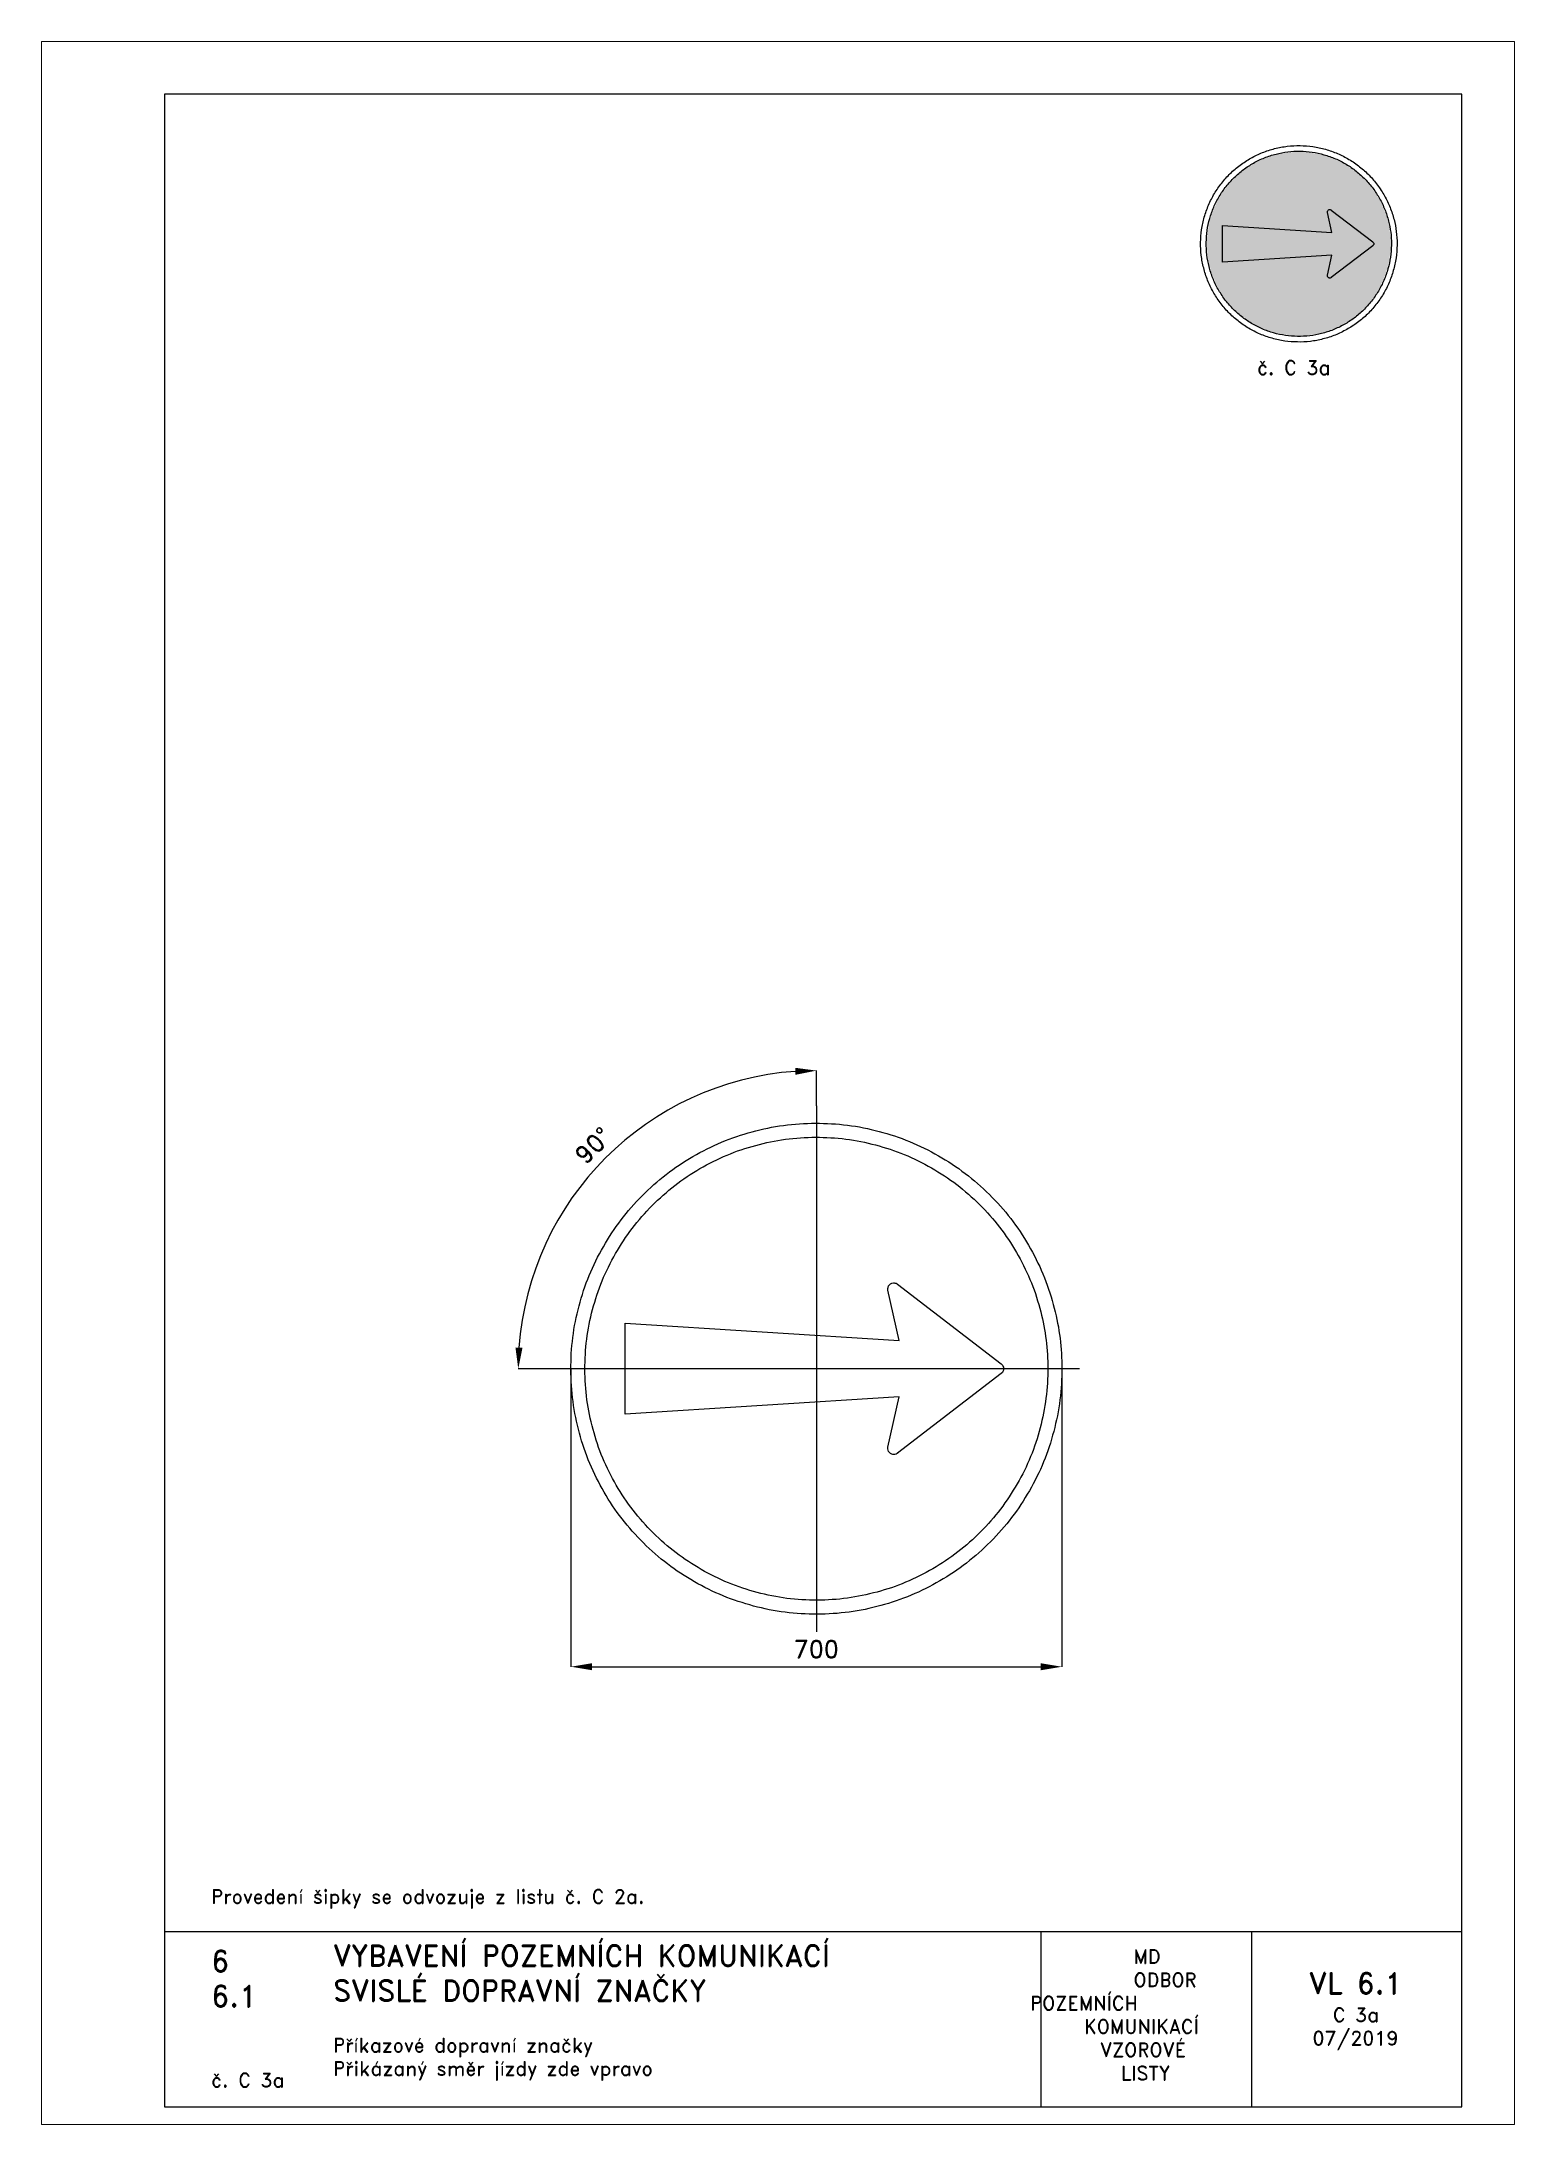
# Paper-space layout 'C 3a' of a CAD drawing. Header units: millimetres. Extents: x 0 to 210, y 0 to 297.
# The model-space entities are those that its viewports show. They can reach past a viewport. Long polylines and large blocks are cut down to what shows.
import ezdxf

# ---------------------------------------------------------------- set-up
doc = ezdxf.new("R2010")
doc.units = ezdxf.units.MM
doc.header["$LTSCALE"] = 5
doc.linetypes.add('ČERCHOVANÁX2', pattern=[2, 1, -0.5, 0, -0.5])
for name, color, linetype in [('Kóty', 2, 'Continuous'), ('Rozpiska', 7, 'Continuous'), ('Značka', 7, 'Continuous')]:
    doc.layers.add(name, color=color, linetype=linetype)
doc.layers.add('Rámeček', color=6, linetype='Continuous', plot=False)
doc.styles.get("Standard").update_dxf_attribs({"font": 'romand.shx', "height": 25})
doc.dimstyles.get("Standard").update_dxf_attribs({"dimtxt": 25, "dimasz": 30, "dimexe": 0.18, "dimexo": 0.0625, "dimgap": 12.5, "dimtad": 1, "dimdec": 0, "dimzin": 0, "dimdsep": 46, "dimtxsty": 'Standard', "dimcen": 0.09, "dimadec": 0, "dimazin": 0, "dimtfac": 1, "dimtdec": 0, "dimtofl": 0, "dimtmove": 0, "dimatfit": 3, "dimfxl": 1, "dimtolj": 1, "dimtzin": 0, "dimarcsym": 0})

psp = doc.layouts.new('C 3a')

# ---------------------------------------------------------------- texts
at = {"layer": 'Rozpiska', "color": 7, "attachment_point": 1}
for s, width, heights, insert, char_height in [('\\pi8.03909;{\\C6;č. C 3a}', 27.9829, [2.67], (165.28, 251.51), 2), ('\\P\\PProvedení šipky se odvozuje z listu č. C 2a. ', 155.5011, [0], (24.17, 40.15), 2), ('6', 149.0422, [0], (24.17, 24.77), 3), ('{\\C6;VYBAVENÍ POZEMNÍCH KOMUNIKACÍ\\P}SVISLÉ DOPRAVNÍ ZNAČKY{\\H1.34524x; }', 149.0422, [0], (41.56, 25.56), 3), ('\\pi14.7414;{\\C6;MD\\P\\pi2.36044;}ODBOR POZEMNÍCH{\\H1.57143x; }\\P\\pi7.69378;KOMUNIKACÍ{\\H1.5x; }\\P\\pi9.97949;{\\C6;VZOROVÉ\\H1.47619x; \\H0.67742x;\\P\\pi12.93187;LISTY\\H1.26984x; }', 33.1018, [0], (140.95, 24.95), 2), ('\\pi1.03113;{\\H1.5x;\\C6;VL 6.1\\P\\pi4.45968;\\H0.66667x;C 3a\\H1.66666x; \\H0.6x;\\P\\pi1.5549;07/2019\\H1.80159x; }', 16.0623, [0], (179.66, 21.61), 2), ('6.1', 149.0422, [0], (24.17, 19.78), 3), ('{\\C6;Příkazové dopravní značky\\P}Přikázaný směr jízdy zde vpravo{\\H1.83333x; }', 149.0422, [0], (41.56, 12.29), 2), ('{\\C6;č. C 3a}', 18.3305, [2.67], (24.17, 7.28), 2)]:
    psp.add_mtext_dynamic_manual_height_columns(s, width=width, gutter_width=100, heights=heights, dxfattribs=dict(at, insert=insert, char_height=char_height))

msp = doc.modelspace()

# ---------------------------------------------------------------- blocks, each defined once
blk = doc.blocks.new('*D1')
at = {"layer": 'Defpoints', "color": 0, "transparency": 16777216}
for p in [(-212.6, 368.2), (0, 375), (-375, 0), (375, 0), (0, -375)]:
    blk.add_point(p, dxfattribs=at)
at = {"layer": 'Kóty', "color": 0, "lineweight": -2, "transparency": 16777216}
for p, q in [((0, 375.1), (0, 425.3)), ((-375.1, 0), (-425.3, 0))]:
    blk.add_line(p, q, dxfattribs=at)
blk.add_arc((0, 0), 425.1, 94.0442, 175.9558, dxfattribs=at)
at = {"layer": 'Kóty', "color": 0, "transparency": 16777216}
for points in [[(-30.2, 429.1), (-29.8, 419.1), (0, 425.1)], [(-419.1, 29.8), (-429.1, 30.2), (-425.1, 0)]]:
    blk.add_solid(points, dxfattribs=at)
at = {"layer": 'Kóty', "color": 0, "transparency": 16777216, "insert": (-318.3, 318.3), "char_height": 25, "attachment_point": 5, "rotation": 45}
blk.add_mtext('\\A1;90°', dxfattribs=at)
blk = doc.blocks.new('*D2')
at = {"layer": 'Defpoints', "color": 0, "transparency": 16777216}
for p in [(-350, 0), (350, -1.1), (350, -425)]:
    blk.add_point(p, dxfattribs=at)
at = {"layer": 'Kóty', "color": 0, "lineweight": -2, "transparency": 16777216}
for p, q in [((-350, -0.1), (-350, -425.2)), ((350, -1.2), (350, -425.2)), ((-320, -425), (320, -425))]:
    blk.add_line(p, q, dxfattribs=at)
at = {"layer": 'Kóty', "color": 0, "transparency": 16777216}
for points in [[(-320, -420), (-320, -430), (-350, -425)], [(320, -420), (320, -430), (350, -425)]]:
    blk.add_solid(points, dxfattribs=at)
at = {"layer": 'Kóty', "color": 0, "transparency": 16777216, "insert": (0, -400), "char_height": 25, "attachment_point": 5}
blk.add_mtext('\\A1;700', dxfattribs=at)

# ---------------------------------------------------------------- dimensions: what is measured, and where the dimension line sits
at = {"layer": 'Kóty'}
dim = msp.add_angular_dim_2l(base=(-212.55713, 368.15975), line1=((375, 0), (-375, 0)), line2=((0, 375), (0, -375)), dimstyle='Standard', dxfattribs=at)
dim.commit()
dim.dimension.update_dxf_attribs({"geometry": '*D1', "text_midpoint": (-318.27885, 318.27885)})
dim = msp.add_linear_dim(base=(349.995, -424.97296), p1=(-350.02892, 0), p2=(349.995, -1.1455), dimstyle='Standard', dxfattribs=at)
dim.commit()
dim.dimension.update_dxf_attribs({"geometry": '*D2', "text_midpoint": (-0.01696, -399.97296)})

# ---------------------------------------------------------------- linework, layer by layer
at = {"layer": 'Značka', "color": 6, "linetype": 'ČERCHOVANÁX2', "lineweight": 25, "ltscale": 5}
for p, q in [((0, 375), (0, -375)), ((375, 0), (-375, 0))]:
    msp.add_line(p, q, dxfattribs=at)
at = {"layer": 'Značka', "color": 5}
for points in [[(350, 0), (349.99, -2.291), (349.97, -4.581, -0.0321663), (346.49, -50.208, -0.0357215), (336.86, -95.004, -0.0366629), (321.83, -138.262, -0.0347537), (300.79, -178.953, -0.0340378), (274.96, -216.774, -0.0344521), (244.23, -250.7057, -0.03456), (209.51, -280.5629, -0.0344272), (171.02, -305.3736, -0.0343885), (129.75, -325.2231, -0.0344186), (86.15, -339.2308, -0.034423), (41.16, -347.72408, -0.0344168), (-4.58, -349.97001, -0.0344158), (-50.24, -346.52732, -0.0344163), (-95, -336.8593, -0.0344176), (-138.22, -321.7156, -0.034417), (-178.95, -300.7922, -0.0344169), (-216.78, -274.9795, -0.0344155), (-250.706, -244.227, -0.0344176), (-280.56, -209.504, -0.034417), (-305.374, -171.017, -0.0344152), (-325.224, -129.751, -0.0344154), (-339.231, -86.154, -0.0344167), (-347.724, -41.156, -0.0344172), (-349.97, 4.581, -0.0344173), (-346.527, 50.244, -0.0344183), (-336.859, 95.004, -0.0344154), (-321.716, 138.22, -0.0344157), (-300.792, 178.953, -0.0344166), (-274.979, 216.776, -0.0344159), (-244.227, 250.706, -0.0344181), (-209.5, 280.56, -0.0344174), (-171.02, 305.374, -0.0344136), (-129.75, 325.224, -0.0344152), (-86.15, 339.231, -0.0344157), (-41.16, 347.724, -0.034416), (4.58, 349.97, -0.0344175), (50.24, 346.527, -0.0344181), (95, 336.859, -0.034416), (138.22, 321.715, -0.0344165), (178.95, 300.792, -0.0344151), (216.77, 274.98, -0.0344044), (250.71, 244.227, -0.0344137), (280.57, 209.501, -0.0344845), (305.37, 171.017, -0.0344151), (325.2, 129.763, -0.0340739), (339.23, 86.154, -0.0327932), (347.51, 43.384, -0.0342652), (350, 0)], [(330, 0), (329.99, -2.16), (329.97, -4.32, -0.0321704), (326.69, -47.339, -0.0357246), (317.61, -89.575, -0.0366679), (303.44, -130.361, -0.0347561), (283.6, -168.727, -0.0340394), (259.25, -204.387, -0.0344529), (230.27, -236.38, -0.0345589), (197.54, -264.5307, -0.0344254), (161.24, -287.9237, -0.0343884), (122.33, -306.6389, -0.0344174), (81.23, -319.8462, -0.0344235), (38.8, -327.8541, -0.0344169), (-4.32, -329.9717, -0.0344158), (-47.37, -326.7258, -0.0344166), (-89.58, -317.6102, -0.0344167), (-130.32, -303.3319, -0.0344173), (-168.73, -283.6041, -0.034418), (-204.39, -259.2663, -0.0344168), (-236.38, -230.271, -0.0344172), (-264.528, -197.532, -0.0344153), (-287.924, -161.245, -0.0344161), (-306.639, -122.337, -0.0344172), (-319.846, -81.231, -0.0344163), (-327.854, -38.804, -0.0344151), (-329.972, 4.32, -0.0344158), (-326.726, 47.373, -0.0344158), (-317.61, 89.575, -0.0344181), (-303.332, 130.322, -0.0344155), (-283.604, 168.727, -0.0344164), (-259.266, 204.389, -0.0344177), (-230.27, 236.38, -0.0344184), (-197.53, 264.528, -0.0344153), (-161.24, 287.924, -0.0344176), (-122.34, 306.639, -0.0344177), (-81.23, 319.846, -0.034418), (-38.8, 327.854, -0.0344164), (4.32, 329.972, -0.0344175), (47.37, 326.726, -0.0344163), (89.58, 317.61, -0.0344148), (130.32, 303.332, -0.0344174), (168.73, 283.604, -0.0344175), (204.39, 259.267, -0.0344082), (236.38, 230.271, -0.0344144), (264.53, 197.529, -0.0344857), (287.92, 161.245, -0.0344188), (306.62, 122.348, -0.0340729), (319.85, 81.231, -0.0327889), (327.65, 40.905, -0.0342678), (330, 0)], [(-272.5, -65), (-272.5, 65), (117.9, 40), (102.1, 111.831), (102.02, 112.246), (101.96, 112.663), (101.91, 114.345), (102.21, 116.009), (103.01, 117.96), (104.28, 119.644), (105.9, 120.993), (107.8, 121.885), (109.87, 122.312, -0.0630974), (111.97, 122.207), (113.61, 121.781), (115.11, 121.017), (115.46, 120.782), (115.8, 120.536), (263.6, 6.848), (263.9, 6.597), (264.2, 6.338), (265.26, 5.172), (266.08, 3.817), (266.76, 1.962), (266.97, 0), (266.75, -1.96), (266.08, -3.817), (265.27, -5.178), (264.2, -6.338), (263.9, -6.598), (263.6, -6.848), (115.8, -120.536), (115.46, -120.781), (115.11, -121.017), (113.61, -121.774), (111.97, -122.207, -0.0649294), (109.87, -122.317, -0.0648671), (107.8, -121.885), (105.89, -120.992), (104.28, -119.644), (103.01, -117.96), (102.21, -116.009), (101.9, -114.344), (101.96, -112.663), (102.02, -112.246), (102.1, -111.831), (117.9, -40), (-272.5, -65)]]:
    msp.add_lwpolyline(points, format="xyb", dxfattribs=at)

msp.set_redraw_order([(e.dxf.handle, doc.entitydb.next_handle()) for e in msp.query("TEXT MTEXT ATTDEF DIMENSION ARC_DIMENSION")])  # texts and dimensions are drawn at this point

# ---------------------------------------------------------------- hatches: boundary and pattern name
at = {"layer": 'Značka'}
h = psp.add_hatch(color=170, dxfattribs=at)
h.dxf.hatch_style = 1
edge = h.paths.add_edge_path()
edge.add_line((192.47, 268.17), (192.47, 268.09))
edge.add_line((192.47, 268.09), (192.47, 268))
edge.add_arc((179.04, 268.16), 13.43, 351.955, 359.3248, ccw=False)
edge.add_arc((180.34, 267.97), 12.11, 343.7757, 351.9584, ccw=False)
edge.add_arc((180.57, 267.63), 11.8, 336.6438, 345.0394, ccw=False)
edge.add_arc((179.98, 267.89), 12.45, 328.6751, 336.6357, ccw=False)
edge.add_arc((179.66, 267.86), 12.7, 321.7749, 329.5716, ccw=False)
edge.add_arc((179.78, 267.76), 12.55, 313.8837, 321.7742, ccw=False)
edge.add_arc((179.69, 267.61), 12.5, 306.739, 314.6579, ccw=False)
edge.add_arc((179.66, 267.65), 12.56, 298.8627, 306.75, ccw=False)
edge.add_arc((179.5, 267.58), 12.57, 291.7417, 299.6207, ccw=False)
edge.add_arc((179.51, 267.57), 12.56, 283.8719, 291.7572, ccw=False)
edge.add_arc((179.34, 267.53), 12.56, 276.7449, 284.6308, ccw=False)
edge.add_arc((179.34, 267.53), 12.56, 268.8692, 276.7538, ccw=False)
edge.add_arc((179.18, 267.53), 12.56, 261.746, 269.6303, ccw=False)
edge.add_arc((179.17, 267.53), 12.56, 253.8712, 261.7561, ccw=False)
edge.add_arc((179.01, 267.58), 12.56, 246.7435, 254.6281, ccw=False)
edge.add_arc((179.01, 267.58), 12.56, 238.8718, 246.7572, ccw=False)
edge.add_arc((178.87, 267.66), 12.56, 231.7444, 239.6289, ccw=False)
edge.add_arc((178.87, 267.67), 12.56, 223.869, 231.7536, ccw=False)
edge.add_arc((178.75, 267.79), 12.56, 216.7482, 224.6317, ccw=False)
edge.add_arc((178.75, 267.78), 12.56, 208.8626, 216.7477, ccw=False)
edge.add_arc((178.67, 267.93), 12.56, 201.7509, 209.6368, ccw=False)
edge.add_arc((178.67, 267.94), 12.56, 193.874, 201.7571, ccw=False)
edge.add_arc((178.63, 268.09), 12.56, 186.7362, 194.6204, ccw=False)
edge.add_arc((178.63, 268.1), 12.56, 178.8723, 186.7566, ccw=False)
edge.add_arc((178.63, 268.27), 12.56, 171.7539, 179.6386, ccw=False)
edge.add_arc((178.63, 268.26), 12.56, 163.8641, 171.7473, ccw=False)
edge.add_arc((178.68, 268.42), 12.56, 156.7456, 164.6278, ccw=False)
edge.add_arc((178.67, 268.43), 12.56, 148.8668, 156.7508, ccw=False)
edge.add_arc((178.75, 268.58), 12.55, 141.7528, 149.6405, ccw=False)
edge.add_arc((178.76, 268.57), 12.56, 133.8641, 141.7509, ccw=False)
edge.add_arc((178.88, 268.69), 12.56, 126.7448, 134.6294, ccw=False)
edge.add_arc((178.88, 268.69), 12.56, 118.8753, 126.7585, ccw=False)
edge.add_arc((179.03, 268.77), 12.56, 111.745, 119.6284, ccw=False)
edge.add_arc((179.03, 268.77), 12.56, 103.8676, 111.7526, ccw=False)
edge.add_arc((179.19, 268.81), 12.56, 96.7456, 104.6303, ccw=False)
edge.add_arc((179.19, 268.81), 12.56, 88.8698, 96.7542, ccw=False)
edge.add_arc((179.36, 268.81), 12.56, 81.7457, 89.6304, ccw=False)
edge.add_arc((179.36, 268.81), 12.56, 73.8706, 81.7556, ccw=False)
edge.add_arc((179.52, 268.77), 12.56, 66.7437, 74.6286, ccw=False)
edge.add_arc((179.52, 268.76), 12.56, 58.8715, 66.7569, ccw=False)
edge.add_arc((179.67, 268.68), 12.56, 51.7457, 59.6293, ccw=False)
edge.add_arc((179.66, 268.67), 12.57, 43.871, 51.7502, ccw=False)
edge.add_arc((179.78, 268.56), 12.56, 36.7455, 44.6292, ccw=False)
edge.add_arc((179.81, 268.57), 12.53, 28.8566, 36.758, ccw=False)
edge.add_arc((179.87, 268.42), 12.56, 21.7346, 29.6179, ccw=False)
edge.add_arc((179.74, 268.37), 12.69, 13.9334, 21.7393, ccw=False)
edge.add_arc((179.93, 268.24), 12.54, 7.1925, 14.7018, ccw=False)
edge.add_arc((180.49, 268.31), 11.97, -0.6359, 7.212, ccw=False)
h = psp.add_hatch(color=255, dxfattribs=at)
h.dxf.hatch_style = 1
edge = h.paths.add_edge_path()
edge.add_line((168.37, 265.57), (168.37, 270.77))
edge.add_line((168.37, 270.77), (183.98, 269.77))
edge.add_line((183.98, 269.77), (183.35, 272.65))
edge.add_line((183.35, 272.65), (183.35, 272.66))
edge.add_line((183.35, 272.66), (183.35, 272.68))
edge.add_line((183.35, 272.68), (183.34, 272.75))
edge.add_line((183.34, 272.75), (183.36, 272.81))
edge.add_line((183.36, 272.81), (183.39, 272.89))
edge.add_line((183.39, 272.89), (183.44, 272.96))
edge.add_line((183.44, 272.96), (183.5, 273.01))
edge.add_line((183.5, 273.01), (183.58, 273.05))
edge.add_line((183.58, 273.05), (183.66, 273.06))
edge.add_arc((183.69, 272.73), 0.335, 79.9167, 94.3585, ccw=False)
edge.add_line((183.75, 273.06), (183.81, 273.04))
edge.add_line((183.81, 273.04), (183.87, 273.01))
edge.add_line((183.87, 273.01), (183.89, 273))
edge.add_line((183.89, 273), (183.9, 272.99))
edge.add_line((183.9, 272.99), (189.81, 268.45))
edge.add_line((189.81, 268.45), (189.82, 268.44))
edge.add_line((189.82, 268.44), (189.83, 268.43))
edge.add_line((189.83, 268.43), (189.88, 268.38))
edge.add_line((189.88, 268.38), (189.91, 268.32))
edge.add_line((189.91, 268.32), (189.94, 268.25))
edge.add_line((189.94, 268.25), (189.95, 268.17))
edge.add_line((189.95, 268.17), (189.94, 268.09))
edge.add_line((189.94, 268.09), (189.91, 268.02))
edge.add_line((189.91, 268.02), (189.88, 267.97))
edge.add_line((189.88, 267.97), (189.83, 267.92))
edge.add_line((189.83, 267.92), (189.82, 267.91))
edge.add_line((189.82, 267.91), (189.81, 267.9))
edge.add_line((189.81, 267.9), (183.9, 263.35))
edge.add_line((183.9, 263.35), (183.89, 263.34))
edge.add_line((183.89, 263.34), (183.87, 263.33))
edge.add_line((183.87, 263.33), (183.81, 263.3))
edge.add_line((183.81, 263.3), (183.75, 263.28))
edge.add_arc((183.69, 263.6), 0.325, 265.5685, 280.4284, ccw=False)
edge.add_arc((183.69, 263.61), 0.327, 250.789, 265.6346, ccw=False)
edge.add_line((183.58, 263.3), (183.5, 263.33))
edge.add_line((183.5, 263.33), (183.44, 263.39))
edge.add_line((183.44, 263.39), (183.39, 263.45))
edge.add_line((183.39, 263.45), (183.36, 263.53))
edge.add_line((183.36, 263.53), (183.34, 263.6))
edge.add_line((183.34, 263.6), (183.35, 263.67))
edge.add_line((183.35, 263.67), (183.35, 263.68))
edge.add_line((183.35, 263.68), (183.35, 263.7))
edge.add_line((183.35, 263.7), (183.98, 266.57))
edge.add_line((183.98, 266.57), (168.37, 265.57))

# ---------------------------------------------------------------- linework, layer by layer
at = {"layer": 'Rozpiska', "color": 7}
for p, q in [((17.5, 27.5), (202.5, 27.5)), ((142.5, 27.5), (142.5, 2.5)), ((172.5, 27.5), (172.5, 2.5))]:
    psp.add_line(p, q, dxfattribs=at)
psp.add_lwpolyline([(17.5, 2.5), (202.5, 2.5), (202.5, 289.5), (17.5, 289.5)], close=True, dxfattribs=at)
at = {"layer": 'Značka', "color": 7}
psp.add_lwpolyline([(193.27, 268.17), (193.27, 268.08), (193.27, 267.99, -0.032166), (193.13, 266.16, -0.035716), (192.74, 264.37, -0.036678), (192.14, 262.64, -0.034749), (191.3, 261.01, -0.034033), (190.27, 259.5, -0.034458), (189.04, 258.14, -0.034562), (187.65, 256.95, -0.03442), (186.11, 255.96, -0.034386), (184.46, 255.16, -0.03442), (182.71, 254.6, -0.034425), (180.91, 254.26, -0.034417), (179.08, 254.17, -0.034416), (177.26, 254.31, -0.034414), (175.47, 254.7, -0.034419), (173.74, 255.3, -0.034421), (172.11, 256.14, -0.034414), (170.6, 257.17, -0.034421), (169.24, 258.4, -0.034427), (168.04, 259.79, -0.03443), (167.05, 261.33, -0.034418), (166.26, 262.98, -0.034406), (165.7, 264.73, -0.034411), (165.36, 266.53, -0.034413), (165.27, 268.36, -0.034408), (165.41, 270.18, -0.034407), (165.79, 271.97, -0.034408), (166.4, 273.7, -0.034412), (167.24, 275.33, -0.034421), (168.27, 276.84, -0.034416), (169.5, 278.2, -0.034425), (170.89, 279.39, -0.03441), (172.43, 280.39, -0.034413), (174.08, 281.18, -0.034417), (175.82, 281.74, -0.034413), (177.62, 282.08, -0.034416), (179.45, 282.17, -0.034416), (181.28, 282.03, -0.034416), (183.07, 281.65, -0.034415), (184.8, 281.04, -0.034421), (186.42, 280.2, -0.034415), (187.94, 279.17, -0.034406), (189.3, 277.94, -0.034411), (190.49, 276.55, -0.034478), (191.48, 275.01, -0.034418), (192.27, 273.36, -0.034082), (192.84, 271.62, -0.032796), (193.17, 269.91, -0.034254), (193.27, 268.17)], format="xyb", dxfattribs=at)
at = {"layer": 'Značka', "color": 170}
psp.add_lwpolyline([(192.47, 268.17), (192.47, 268.09), (192.47, 268, -0.032168), (192.33, 266.28, -0.035719), (191.97, 264.59, -0.036649), (191.4, 262.96, -0.034748), (190.61, 261.42, -0.034032), (189.64, 260, -0.034443), (188.48, 258.72, -0.034566), (187.17, 257.59, -0.034429), (185.72, 256.66, -0.034392), (184.16, 255.91, -0.03442), (182.52, 255.38, -0.034423), (180.82, 255.06, -0.034417), (179.09, 254.97, -0.034415), (177.37, 255.1, -0.034418), (175.68, 255.47, -0.034417), (174.05, 256.04, -0.03442), (172.52, 256.83, -0.034416), (171.09, 257.8, -0.034417), (169.81, 258.96, -0.034412), (168.69, 260.27, -0.034419), (167.75, 261.72, -0.034423), (167, 263.28, -0.03441), (166.47, 264.92, -0.034415), (166.15, 266.62, -0.034415), (166.07, 268.34, -0.034417), (166.2, 270.07, -0.03441), (166.56, 271.76, -0.034406), (167.13, 273.39, -0.034414), (167.92, 274.92, -0.03443), (168.9, 276.35, -0.034426), (170.06, 277.63, -0.034417), (171.37, 278.75, -0.034411), (172.82, 279.69, -0.034412), (174.37, 280.44, -0.034418), (176.02, 280.97, -0.034417), (177.71, 281.29, -0.034416), (179.44, 281.37, -0.034417), (181.16, 281.24, -0.034418), (182.85, 280.88, -0.034418), (184.48, 280.31, -0.03442), (186.02, 279.52, -0.034412), (187.44, 278.54, -0.034393), (188.72, 277.38, -0.034412), (189.85, 276.07, -0.03449), (190.78, 274.62, -0.034411), (191.53, 273.07, -0.034073), (192.06, 271.42, -0.032777), (192.37, 269.81, -0.034256), (192.47, 268.17)], format="xyb", dxfattribs=at)
at = {"layer": 'Značka', "color": 255}
psp.add_lwpolyline([(168.37, 265.57), (168.37, 270.77), (183.98, 269.77), (183.35, 272.65), (183.35, 272.66), (183.35, 272.68), (183.34, 272.75), (183.36, 272.81), (183.39, 272.89), (183.44, 272.96), (183.5, 273.01), (183.58, 273.05), (183.66, 273.06, -0.063097), (183.75, 273.06), (183.81, 273.04), (183.87, 273.01), (183.89, 273), (183.9, 272.99), (189.81, 268.45), (189.82, 268.44), (189.83, 268.43), (189.88, 268.38), (189.91, 268.32), (189.94, 268.25), (189.95, 268.17), (189.94, 268.09), (189.91, 268.02), (189.88, 267.97), (189.83, 267.92), (189.82, 267.91), (189.81, 267.9), (183.9, 263.35), (183.89, 263.34), (183.87, 263.33), (183.81, 263.3), (183.75, 263.28, -0.064929), (183.66, 263.28, -0.064867), (183.58, 263.3), (183.5, 263.33), (183.44, 263.39), (183.39, 263.45), (183.36, 263.53), (183.34, 263.6), (183.35, 263.67), (183.35, 263.68), (183.35, 263.7), (183.98, 266.57), (168.37, 265.57)], format="xyb", dxfattribs=at)

psp.set_redraw_order([(e.dxf.handle, doc.entitydb.next_handle()) for e in psp.query("TEXT MTEXT ATTDEF DIMENSION ARC_DIMENSION")])  # texts and dimensions are drawn at this point

# ---------------------------------------------------------------- viewports
at = {"layer": 'Rámeček'}
psp.add_viewport(center=(105, 148.5), size=(210, 297), view_center_point=(-54.71498, 407.43126), view_height=2970.000011, dxfattribs=at)

doc.saveas('drawing.dxf')
